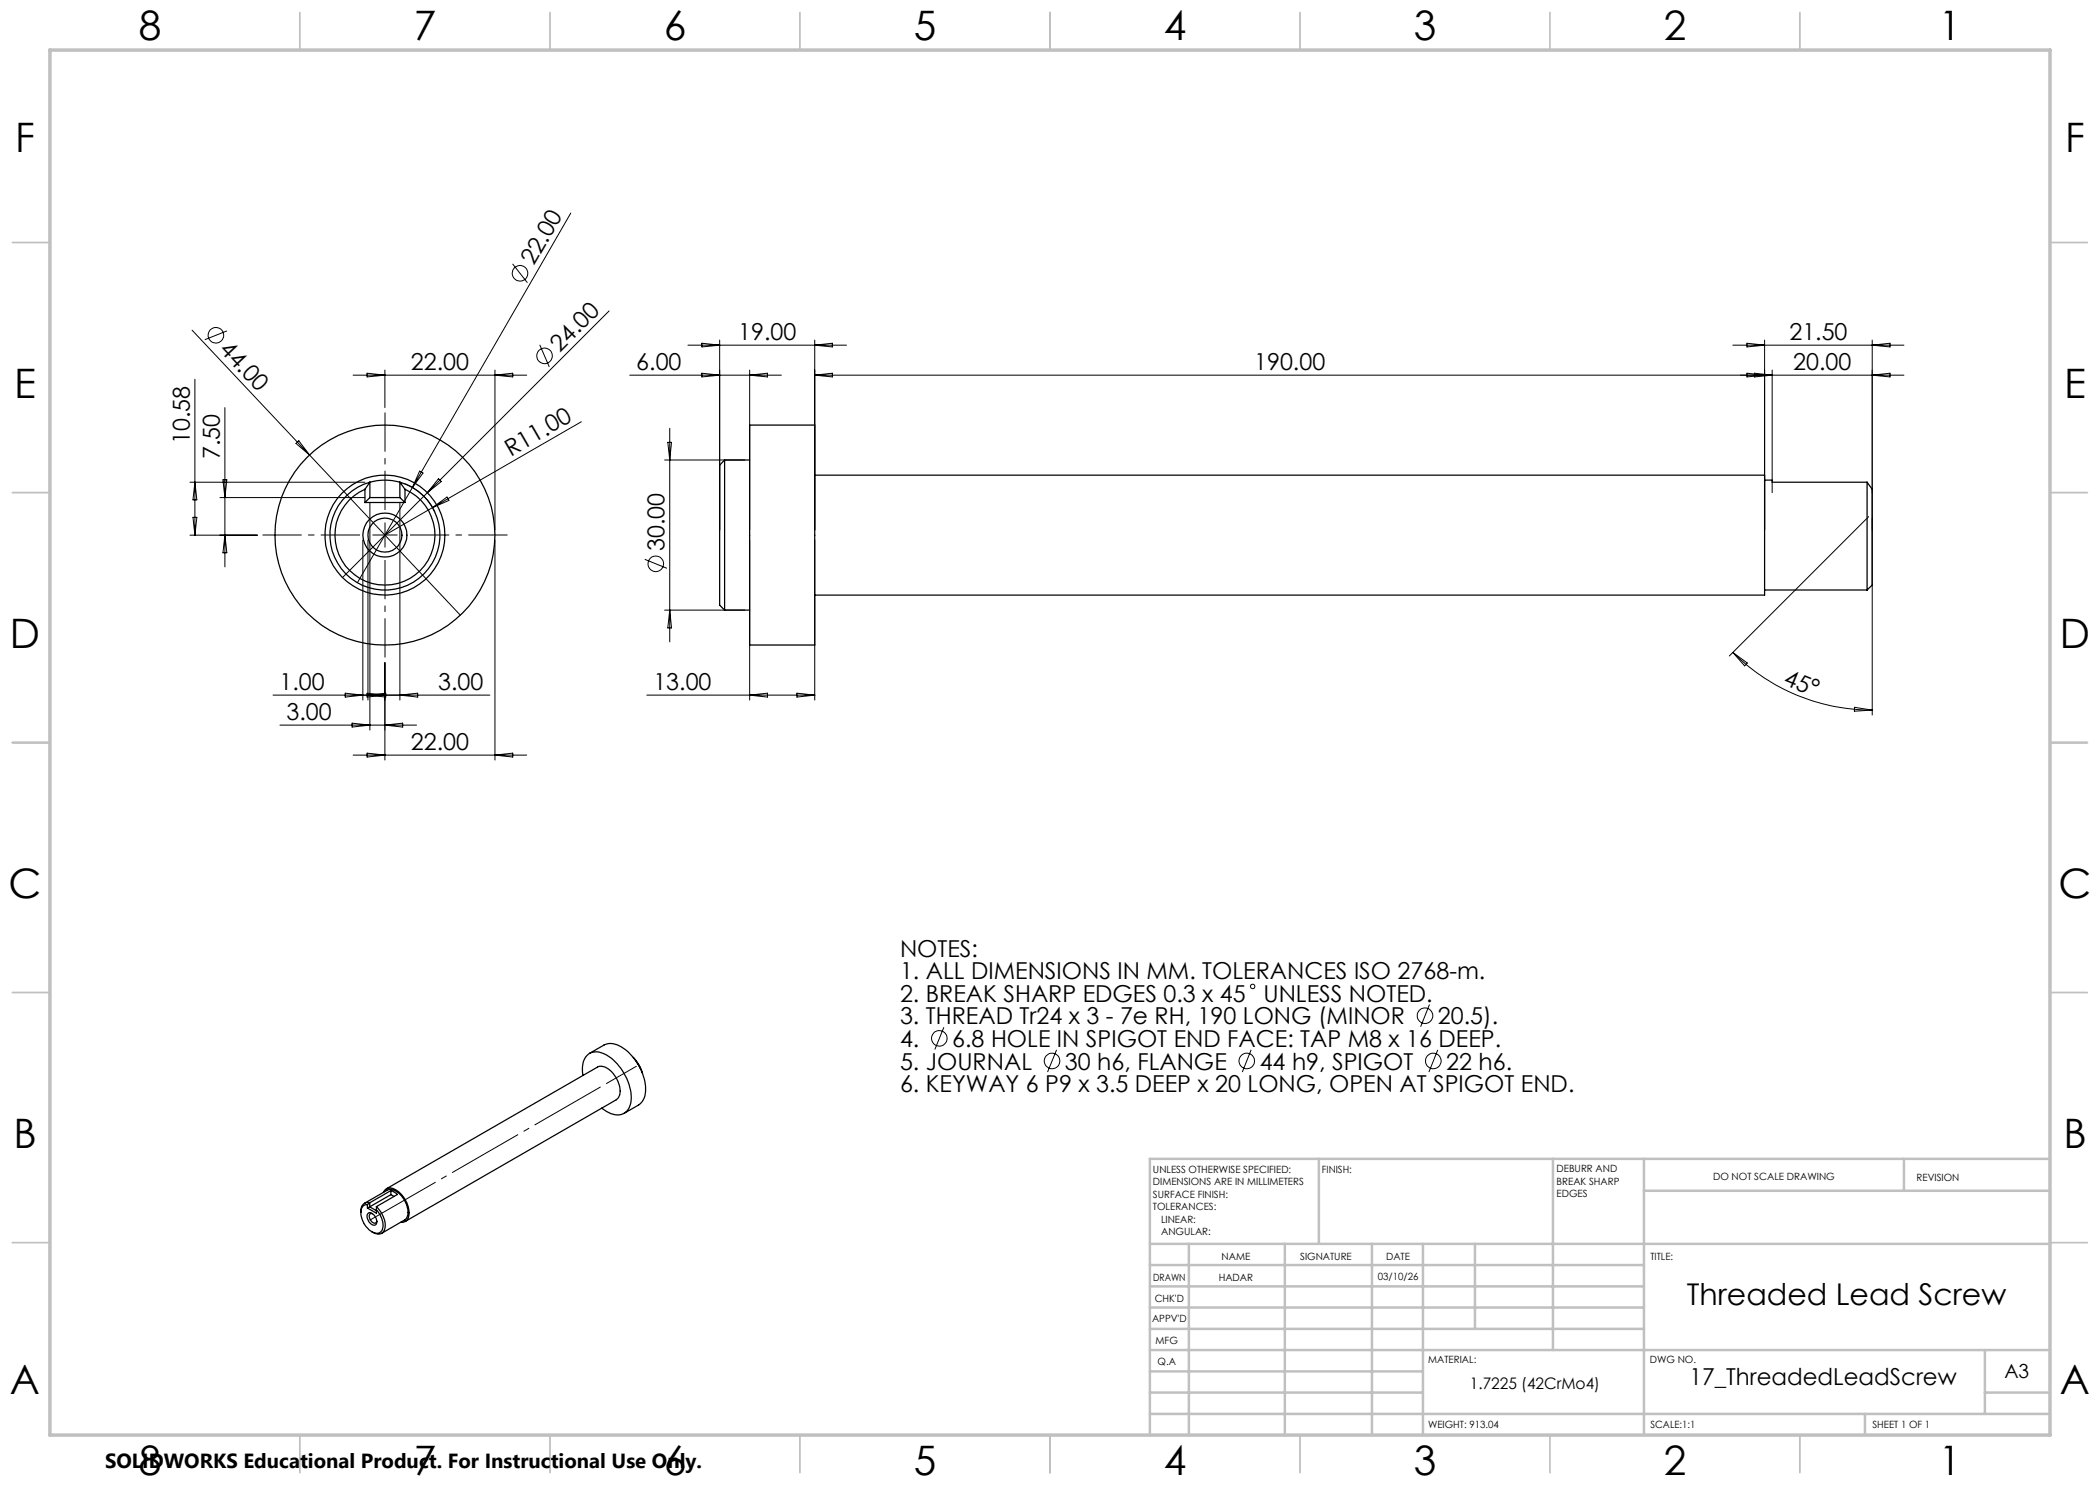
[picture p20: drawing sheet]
<svg xmlns="http://www.w3.org/2000/svg" width="420mm" height="297mm" viewBox="0 0 420 297" stroke-linecap="round" stroke-linejoin="round" font-family="sans-serif">
<defs><g id="words">
<g font-size="8.1">
<text x="27.7" y="8">8</text>
<text x="82.7" y="8">7</text>
<text x="132.7" y="8">6</text>
<text x="182.7" y="8">5</text>
<text x="232.7" y="8">4</text>
<text x="282.7" y="8">3</text>
<text x="332.7" y="8">2</text>
<text x="387.7" y="8">1</text>
<text x="3" y="30.4">F</text>
<text x="413" y="30.4">F</text>
<text x="2.8" y="79.6">E</text>
<text x="412.8" y="79.6">E</text>
<text x="2" y="129.6">D</text>
<text x="412" y="129.6">D</text>
<text x="1.7" y="179.6">C</text>
<text x="411.7" y="179.6">C</text>
<text x="2.7" y="229.6">B</text>
<text x="412.7" y="229.6">B</text>
<text x="2" y="278.9">A</text>
<text x="412" y="278.9">A</text>
<text x="27.7" y="295">8</text>
<text x="82.7" y="295">7</text>
<text x="132.7" y="295">6</text>
<text x="182.7" y="295">5</text>
<text x="232.7" y="295">4</text>
<text x="282.7" y="295">3</text>
<text x="332.7" y="295">2</text>
<text x="387.7" y="295">1</text>
</g>
<text font-size="6" x="337.3" y="261">Threaded Lead Screw</text>
<g font-size="4.7">
<text x="106.8" y="53.3" transform="rotate(-60 106.8 53.3)">22.00</text>
<text x="43.7" y="70.1" transform="rotate(47 43.7 70.1)">44.00</text>
<text x="111.9" y="70.5" transform="rotate(-45 111.9 70.5)">24.00</text>
<text x="147.6" y="68">19.00</text>
<text x="357.9" y="68">21.50</text>
<text x="82.2" y="74">22.00</text>
<text x="127.3" y="74">6.00</text>
<text x="250.8" y="74">190.00</text>
<text x="358.6" y="74">20.00</text>
<text x="38" y="88.8" transform="rotate(-90 38 88.8)">10.58</text>
<text x="44" y="91.9" transform="rotate(-90 44 91.9)">7.50</text>
<text x="102.1" y="91.3" transform="rotate(-30 102.1 91.3)">R11.00</text>
<text x="132.9" y="110.2" transform="rotate(-90 132.9 110.2)">30.00</text>
<text x="55.9" y="138">1.00</text>
<text x="87.6" y="138">3.00</text>
<text x="130.7" y="138">13.00</text>
<text x="356.5" y="136.7" transform="rotate(22 356.5 136.7)">45°</text>
<text x="57.3" y="144">3.00</text>
<text x="82.2" y="150">22.00</text>
<text x="180" y="191.3">NOTES:</text>
<text x="180" y="195.8">1. ALL DIMENSIONS IN MM. TOLERANCES ISO 2768-m.</text>
<text x="180" y="200.4">2. BREAK SHARP EDGES 0.3 x 45</text>
<text x="252.7" y="200.4">UNLESS NOTED.</text>
<text x="180" y="209.4">4.</text>
<text x="180" y="204.9">3. THREAD Tr24 x 3 - 7e RH, 190 LONG (MINOR</text>
<text x="190.5" y="209.4">6.8 HOLE IN SPIGOT END FACE: TAP M8 x 16 DEEP.</text>
<text x="287.6" y="204.9">20.5).</text>
<text x="180" y="213.9">5. JOURNAL</text>
<text x="213" y="213.9">30 h6, FLANGE</text>
<text x="251.9" y="213.9">44 h9, SPIGOT</text>
<text x="289.2" y="213.9">22 h6.</text>
<text x="180" y="218.5">6. KEYWAY 6 P9 x 3.5 DEEP x 20 LONG, OPEN AT SPIGOT END.</text>
<text x="337.9" y="277">17_ThreadedLeadScrew</text>
</g>
<text font-size="4.1" x="21" y="293.7">SOLIDWORKS Educational Product. For Instructional Use Only.</text>
<text font-size="3.9" x="400.9" y="275.5">A3</text>
<text font-size="3.2" x="294" y="277.9">1.7225 (42CrMo4)</text>
<g font-size="2">
<text x="230.6" y="234.6">UNLESS OTHERWISE SPECIFIED:</text>
<text x="230.6" y="237.1">DIMENSIONS ARE IN MILLIMETERS</text>
<text x="230.6" y="239.6">SURFACE FINISH:</text>
<text x="264.4" y="234.6">FINISH:</text>
<text x="311.3" y="234.5">DEBURR AND</text>
<text x="311.3" y="237">BREAK SHARP</text>
<text x="311.3" y="239.5">EDGES</text>
<text x="342.6" y="236">DO NOT SCALE DRAWING</text>
<text x="383.3" y="236.2">REVISION</text>
<text x="230.6" y="242.1">TOLERANCES:</text>
<text x="232.2" y="244.6">LINEAR:</text>
<text x="232.2" y="247.1">ANGULAR:</text>
<text x="244.3" y="252">NAME</text>
<text x="260" y="251.9">SIGNATURE</text>
<text x="277.2" y="251.9">DATE</text>
<text x="330.1" y="251.9">TITLE:</text>
<text x="230.6" y="256.1">DRAWN</text>
<text x="243.7" y="256.1">HADAR</text>
<text x="275.6" y="255.9">03/10/26</text>
<text x="230.9" y="260.3">CHK'D</text>
<text x="230.4" y="264.4">APPV'D</text>
<text x="231.1" y="268.8">MFG</text>
<text x="231.5" y="273">Q.A</text>
<text x="285.6" y="272.5">MATERIAL:</text>
<text x="330" y="272.5">DWG NO.</text>
<text x="285.6" y="285.5">WEIGHT: 913.04</text>
<text x="330.1" y="285.6">SCALE:1:1</text>
<text x="374.5" y="285.6">SHEET 1 OF 1</text>
</g>
</g></defs>
<g fill="none" stroke="#000" stroke-width=".25">
<path d="M73 97.9a10 10 0 0 0-3.9 15.3 10 10 0 0 0 15.8 0 10 10 0 0 0-3.9-15.3M73 97.9v2.6M74 96.4a11 11 0 0 0-6 17 11 11 0 0 0 18 0 11 11 0 0 0-6-17M74 96.4a10.8 10.8 0 0 1 6 0M74 96.4l-1 1.5M74 99.5h6M74 99.5l-1 1M74 96.4v3.1M80 96.4l1 1.5M80 96.4v3.1M80 99.5l1 1M81 97.9v2.6"/>
<path d="M144.9 92l-1 1v28l1 1M144.9 92v30M144.9 92h5M149.9 85h13v44h-13zM162.9 95h190v24h-190M352.9 96h1.5v.4h19M373.4 96.4v21.6M373.4 96.4l1 1.5v19.1l-1 1M73 100.5h8M352.9 118h20.5M144.9 122h5M116.6 215.1a4.1 4.1 0 0 1 1.3-4.4 3.6 3.6 0 0 1 3.9 .6 10.7 10.7 0 0 1 4.4 9.1 2.79 2.79 0 0 1-4.4 2.1l-1.5-.9"/>
<path d="M117.9 210.7l2.9-1.7a3.6 3.6 0 0 1 3.9 .7 10.4 10.4 0 0 1 4.3 9.1l-.3 1.2-.7 .8-3.2 1.9M126.6 211.5a7.5 7.5 0 0 1 1.9 3.2M127.3 212.3l.8 1.4M76.7 238.5a1.53 1.53 0 0 1 2.5-.5 5.3 5.3 0 0 1 2.5 5.6l-.5 .6-1 .3M77.3 237.8l42.2-24.4a2.91 2.91 0 0 1 3.4 1.7 4.3 4.3 0 0 1 .8 4.4l-.4 .5-42.3 24.3M78.2 238.1l1.3 .8-4.2 2.4M78.2 238.1l-4.3 2.5M78.2 238.9l.6 .4M78.2 238.9l-4.3 2.5M78.2 238.1v.8M72.9 240.7l4.5-2.6a2.67 2.67 0 0 1 3.1 1.4 4.2 4.2 0 0 1 .8 4.1l-.3 .4-4.7 2.7M73.5 240.9a1.46 1.46 0 0 0-1.3 2 4.4 4.4 0 0 0 3 3.8 1.41 1.41 0 0 0 1.4-1.9 5.3 5.3 0 0 0-1.3-2.8"/>
<path d="M73.5 240.9v.7M73.7 242.6a1.65 1.65 0 0 1 1.7 2 .7 .7 0 0 1-.7 .5 .7 .7 0 0 1-.7-.5 1.42 1.42 0 0 1-.3-2zM73.9 240.6a1.51 1.51 0 0 0-1.7 1.9M73.9 240.6l-.4 .3M73.9 241.4l1.4 .7M73.9 241.4l-.4 .2M73.9 240.6v.8M74.5 242.7a.54 .54 0 0 0-.7 .3 .54 .54 0 0 0 .1 .7 1.01 1.01 0 0 0 1.3 .8l.2-.3M75.3 241.3a4.8 4.8 0 0 1 1.5 4.8 1.54 1.54 0 0 1-2.4 .3M75.3 241.3v1.3l-1.8-1"/>
<circle cx="77" cy="107" r="4.4"/>
<circle cx="77" cy="107" r="12"/>
<circle cx="77" cy="107" r="22"/>
<circle cx="77" cy="107" r="3.4"/>
</g>
<g fill="none" stroke="#000" stroke-width=".2">
<path d="M102.5 52.8l3 3.7M114.2 42.6l-31.7 54.9M38.4 66l53.7 57M39 75.8v31.2M45.4 66.2l-4.4 1.7M70.6 75h34.7M73.4 74.6l3.6 .4-3.6 .4zM77 74v7.5M99 74v32M99 75l3.6-.4v.8zM107.9 69l2 4.4M121.8 62.2l-53.3 53.3"/>
<path d="M125.9 75h30.4M137.6 69h31.7M140.4 68.6l3.5 .4-3.5 .4zM140.4 74.6l3.5 .4-3.5 .4zM143.9 68v38M149.9 74v32M149.9 75l3.6-.4v.8zM162.9 75h217.9M162.9 68v38M162.9 69l3.6-.4v.8zM162.9 75l3.6-.4v.8zM346.6 69h34.2"/>
<path d="M349.4 74.6l3.5 .4-3.5 .4zM349.4 68.6l3.5 .4-3.5 .4zM350.9 74.6l3.5 .4-3.5 .4zM352.9 68v38M354.4 74v24.5M374.4 68v75M374.4 75l3.6-.4v.8zM374.4 69l3.6-.4v.8zM38 96.4h35M39 96.4l.4 3.6h-.8zM44 99.5h29M44.6 96h.8l-.4 3.5z"/>
<path d="M45 81.5v31.9M59.2 88.7l.6-.5 2.1 2.8zM80.9 96.8a10.9 10.9 0 0 1 6.1 5.6M82.5 97.5l-11 19.1M83.9 94.2l.7 .4-2.1 2.9zM87.7 95.7l.6 .6-2.8 2.2zM116.3 84.3l-29.8 17.2M132.9 92h16M133.6 88.5h.7l-.4 3.5zM133.9 85.7v42.7M38 107h13.5M38.6 103.5h.8l-.4 3.5z"/>
<path d="M45 107l.4 3.6h-.8zM72.6 108v32M73.6 108v32M74 100.5v45.5M80 100.5v39.5M86.5 101.5l-9.5 5.5M86.5 101.5l2.9-2.1 .4 .7zM99 108v44M128.9 111.9l4.5 1.8M149.9 108v32M162.9 108v32M373.7 103.3l-27.8 27.9"/>
<path d="M54.6 139h43.4M69 138.6l3.6 .4-3.6 .4zM73.4 138.6l3.6 .4-3.6 .4zM73.6 139l3.6-.4v.8zM77 132.5v19.5M80 139l3.5-.4v.8zM129.4 139h33.5M132.9 122h16M133.9 122l.4 3.6h-.7zM149.9 139l3.6-.4v.8zM159.4 138.6l3.5 .4-3.5 .4zM346.6 130.5a39.4 39.4 0 0 0 27.8 11.5"/>
<path d="M346.6 130.5l2.9 2.1-.6 .6zM56 145h27.3M70.4 144.6l3.6 .4-3.6 .4zM70.6 151h34.7M73.4 150.6l3.6 .4-3.6 .4zM77 145l3.5-.4v.8zM99 151l3.6-.4v.8zM370.9 141.5l3.5 .5-3.5 .2zM188.8 205.5l-1.8 4.4M211.3 210l-1.8 4.4M250.2 210l-1.7 4.4M285.9 200.9l-1.8 4.4"/>
<path d="M287.5 210l-1.7 4.4"/>
<circle cx="104" cy="54.6" r="1.55"/>
<circle cx="43.2" cy="67.1" r="1.56"/>
<circle cx="108.9" cy="71.2" r="1.56"/>
<circle cx="131.2" cy="112.7" r="1.55"/>
<circle cx="250.5" cy="197.3" r=".44"/>
<circle cx="187.9" cy="207.7" r="1.55"/>
<circle cx="210.4" cy="212.2" r="1.55"/>
<circle cx="249.3" cy="212.2" r="1.55"/>
<circle cx="285" cy="203.1" r="1.56"/>
<circle cx="286.7" cy="212.2" r="1.55"/>
</g>
<path d="M77 107v-2.5M77 107h-2.5M77 107v2.5M77 107h2.5M121.4 216.7l2.9-1.7M125.4 214.4l-1.1 .6M125.4 214.4l1.9-1.2" fill="none" stroke="#000" stroke-width=".2" stroke-dasharray="15.2 1.3 1.3 1.3" stroke-linecap="butt"/>
<path d="M72 107h-19.5M77 102v-19.5M77 112v19.5M82 107h19.5" fill="none" stroke="#000" stroke-width=".2" stroke-dasharray="15.2 1.3 1.3 1.3" stroke-dashoffset="7.4" stroke-linecap="butt"/>
<path d="M72.7 244.8l48.7-28.1" fill="none" stroke="#000" stroke-width=".2" stroke-dasharray="15.2 1.3 1.3 1.3" stroke-dashoffset="-1.5" stroke-linecap="butt"/>
<g fill="none" stroke="#c0c0c0" stroke-width=".35">
<path d="M60 2.5v7.5M110 2.5v7.5M160 2.5v7.5M210 2.5v7.5M260 2.5v7.5M310 2.5v7.5M360 2.5v7.5M2.5 48.5h7.5M410 48.5h7.5M2.5 98.5h7.5M410 98.5h7.5M2.5 148.5h7.5"/>
<path d="M410 148.5h7.5M2.5 198.5h7.5M410 198.5h7.5M2.5 248.5h7.5M410 248.5h7.5M60 287v7.5M110 287v7.5M160 287v7.5M210 287v7.5M260 287v7.5M310 287v7.5M360 287v7.5"/>
</g>
<g fill="none" stroke="#c0c0c0" stroke-width=".5">
<path d="M263.8 231.8v17M310.6 231.8v38.2M328.8 231.8v55.2M328.8 238.2h81.2M380.8 231.8v6.4M410 231.8h-180v55.2M230 248.8h180M230 257.3h98.8M230 253h98.8M237.8 248.8v38.2M257 248.8v38.2M274.4 248.8v38.2"/>
<path d="M284.6 248.8v38.2M295 248.8v17M230 265.8h98.8M230 261.5h98.8M230 278.5h54.6M230 274.3h54.6M230 270h180M397 278.5h13M397 270v12.8M230 282.8h180M373 282.8v4.2"/>
</g>
<path d="M10 10h400v277h-400z" fill="none" stroke="#c0c0c0" stroke-width=".7"/>
<use href="#words"/>
</svg>
